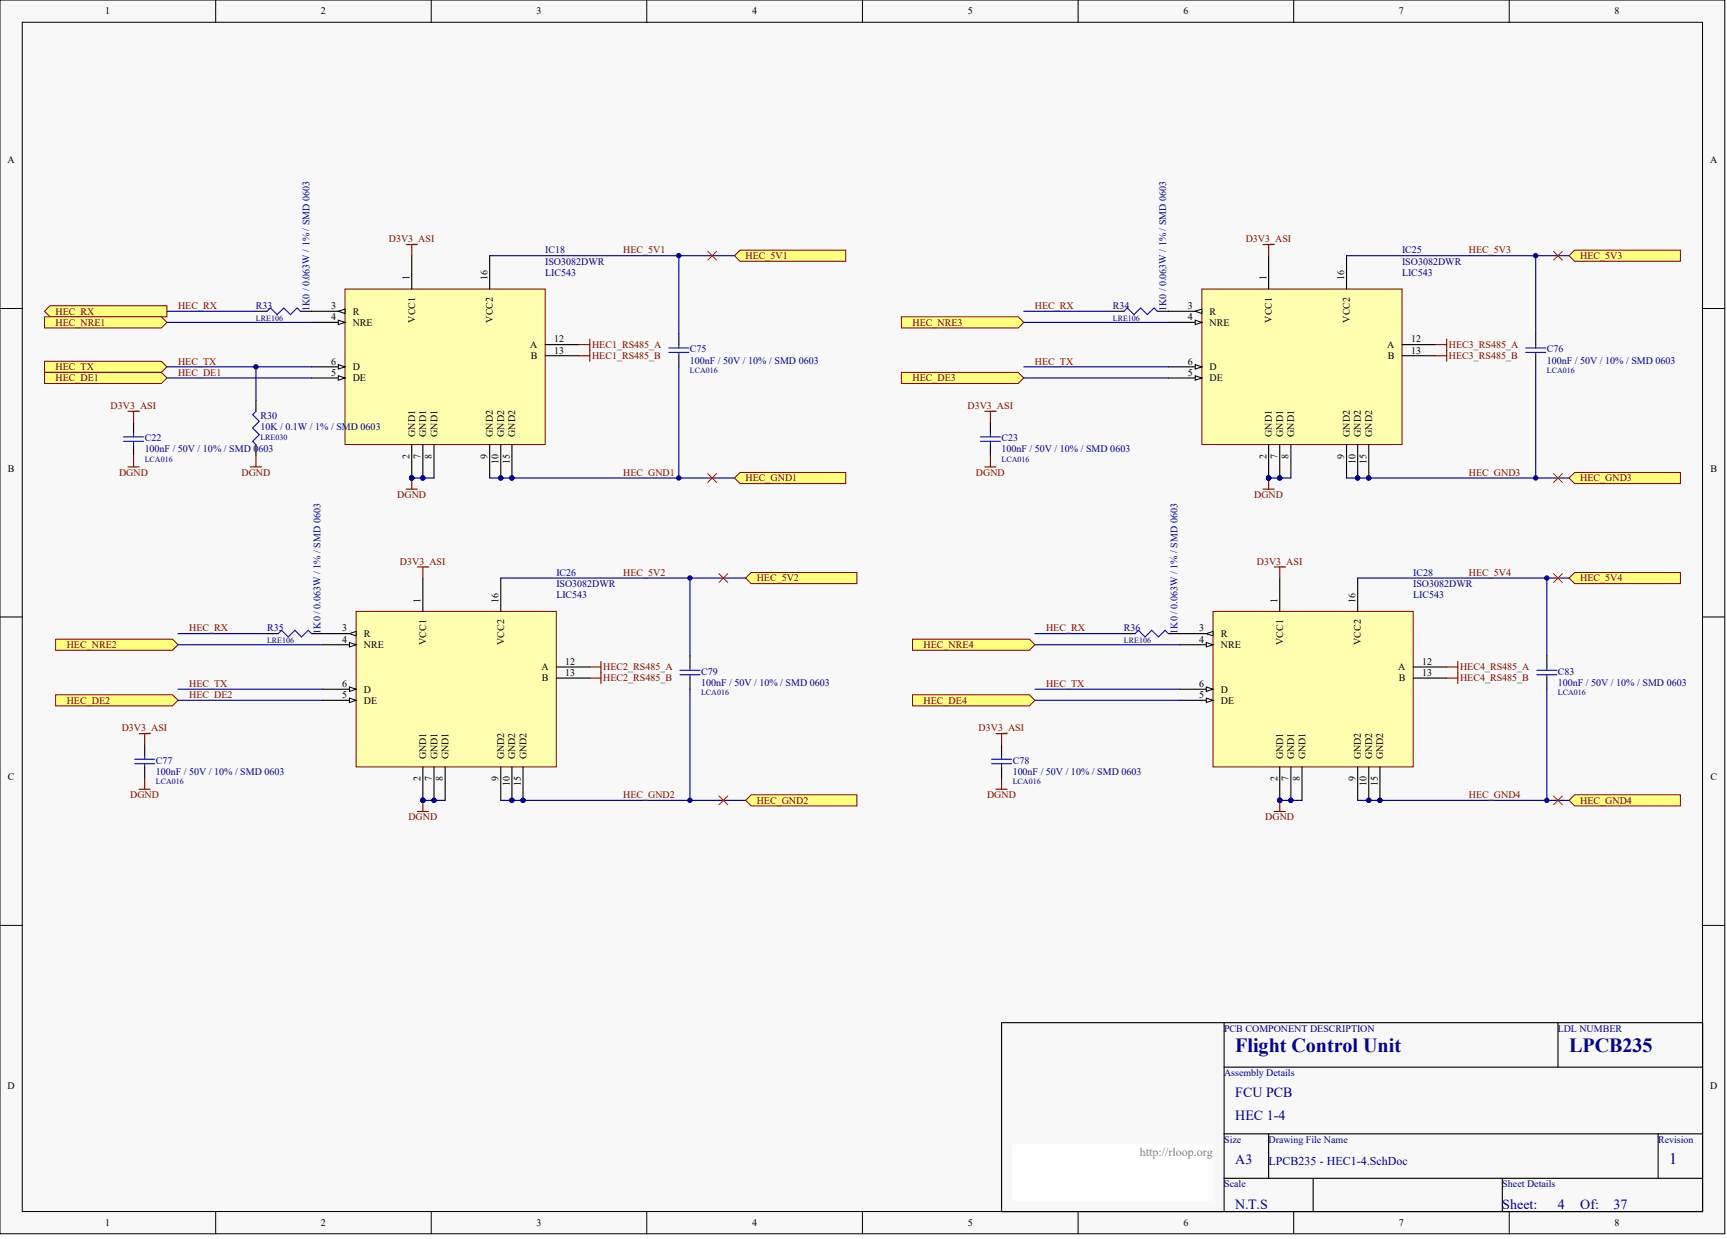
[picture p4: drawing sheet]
<svg xmlns="http://www.w3.org/2000/svg" width="328mm" height="236mm" viewBox="0 0 328 236" stroke-linecap="round" stroke-linejoin="round" font-family="sans-serif">
<defs><g id="words">
<g font-size="3.8" fill="#000080">
<text x="234.9" y="200">Flight Control Unit</text>
<text x="298.4" y="200">LPCB235</text>
</g>
<text font-size="3" fill="#000080" x="317.5" y="221.3">1</text>
<g font-size="2.7" fill="#000080">
<text x="234.9" y="208.7">FCU PCB</text>
<text x="234.9" y="213">HEC 1-4</text>
<text x="234.9" y="221.4">A3</text>
<text x="234.9" y="229.9">N.T.S</text>
<text x="285.7" y="229.9">Sheet:</text>
<text x="296.3" y="229.9">4</text>
<text x="300.5" y="229.9">Of:</text>
<text x="306.9" y="229.9">37</text>
</g>
<text font-size="2.3" fill="#808080" x="216.8" y="219.8">http://rloop.org</text>
<text font-size="2.3" fill="#000080" x="241.3" y="221.5">LPCB235 - HEC1-4.SchDoc</text>
<g font-size="1.9">
<text x="20" y="2.8">1</text>
<text x="61" y="2.8">2</text>
<text x="102" y="2.8">3</text>
<text x="143" y="2.8">4</text>
<text x="184" y="2.8">5</text>
<text x="225.1" y="2.8">6</text>
<text x="266" y="2.8">7</text>
<text x="307.1" y="2.8">8</text>
<text x="1.4" y="31">A</text>
<text x="325.2" y="31">A</text>
<text x="77.9" y="53.3" transform="rotate(-90 77.9 53.3)">1</text>
<text x="92.7" y="53.3" transform="rotate(-90 92.7 53.3)">16</text>
<text x="240.8" y="53.3" transform="rotate(-90 240.8 53.3)">1</text>
<text x="255.7" y="53.3" transform="rotate(-90 255.7 53.3)">16</text>
<text x="63" y="58.8">3</text>
<text x="67.1" y="59.8">R</text>
<text x="225.9" y="58.8">3</text>
<text x="230" y="59.8">R</text>
<text x="63" y="60.9">4</text>
<text x="67.1" y="62">NRE</text>
<text x="78.9" y="61.3" transform="rotate(-90 78.9 61.3)">VCC1</text>
<text x="93.8" y="61.3" transform="rotate(-90 93.8 61.3)">VCC2</text>
<text x="105.4" y="65.1">12</text>
<text x="225.9" y="60.9">4</text>
<text x="230" y="62">NRE</text>
<text x="241.9" y="61.3" transform="rotate(-90 241.9 61.3)">VCC1</text>
<text x="256.7" y="61.3" transform="rotate(-90 256.7 61.3)">VCC2</text>
<text x="268.4" y="65.1">12</text>
<text x="63" y="69.4">6</text>
<text x="63" y="71.5">5</text>
<text x="67.1" y="70.4">D</text>
<text x="100.8" y="66.2">A</text>
<text x="101" y="68.3">B</text>
<text x="105.4" y="67.2">13</text>
<text x="225.9" y="69.4">6</text>
<text x="225.9" y="71.5">5</text>
<text x="230" y="70.4">D</text>
<text x="263.8" y="66.2">A</text>
<text x="263.9" y="68.3">B</text>
<text x="268.4" y="67.2">13</text>
<text x="67.1" y="72.5">DE</text>
<text x="230" y="72.5">DE</text>
<text x="78.9" y="83.1" transform="rotate(-90 78.9 83.1)">GND1</text>
<text x="81.1" y="83.1" transform="rotate(-90 81.1 83.1)">GND1</text>
<text x="83.2" y="83.1" transform="rotate(-90 83.2 83.1)">GND1</text>
<text x="93.8" y="83.1" transform="rotate(-90 93.8 83.1)">GND2</text>
<text x="95.9" y="83.1" transform="rotate(-90 95.9 83.1)">GND2</text>
<text x="98" y="83.1" transform="rotate(-90 98 83.1)">GND2</text>
<text x="241.9" y="83.1" transform="rotate(-90 241.9 83.1)">GND1</text>
<text x="244" y="83.1" transform="rotate(-90 244 83.1)">GND1</text>
<text x="246.1" y="83.1" transform="rotate(-90 246.1 83.1)">GND1</text>
<text x="256.7" y="83.1" transform="rotate(-90 256.7 83.1)">GND2</text>
<text x="258.8" y="83.1" transform="rotate(-90 258.8 83.1)">GND2</text>
<text x="260.9" y="83.1" transform="rotate(-90 260.9 83.1)">GND2</text>
<text x="1.5" y="89.7">B</text>
<text x="77.9" y="87.2" transform="rotate(-90 77.9 87.2)">2</text>
<text x="80" y="87.2" transform="rotate(-90 80 87.2)">7</text>
<text x="82.1" y="87.2" transform="rotate(-90 82.1 87.2)">8</text>
<text x="92.7" y="87.2" transform="rotate(-90 92.7 87.2)">9</text>
<text x="94.8" y="88.2" transform="rotate(-90 94.8 88.2)">10</text>
<text x="96.9" y="88.2" transform="rotate(-90 96.9 88.2)">15</text>
<text x="240.8" y="87.2" transform="rotate(-90 240.8 87.2)">2</text>
<text x="243" y="87.2" transform="rotate(-90 243 87.2)">7</text>
<text x="245.1" y="87.2" transform="rotate(-90 245.1 87.2)">8</text>
<text x="255.7" y="87.2" transform="rotate(-90 255.7 87.2)">9</text>
<text x="257.8" y="88.2" transform="rotate(-90 257.8 88.2)">10</text>
<text x="259.9" y="88.2" transform="rotate(-90 259.9 88.2)">15</text>
<text x="325.3" y="89.7">B</text>
<text x="80" y="114.6" transform="rotate(-90 80 114.6)">1</text>
<text x="94.8" y="114.6" transform="rotate(-90 94.8 114.6)">16</text>
<text x="243" y="114.6" transform="rotate(-90 243 114.6)">1</text>
<text x="257.8" y="114.6" transform="rotate(-90 257.8 114.6)">16</text>
<text x="65.1" y="120.1">3</text>
<text x="65.1" y="122.2">4</text>
<text x="69.2" y="121.2">R</text>
<text x="69.2" y="123.3">NRE</text>
<text x="81.1" y="122.7" transform="rotate(-90 81.1 122.7)">VCC1</text>
<text x="95.9" y="122.7" transform="rotate(-90 95.9 122.7)">VCC2</text>
<text x="228" y="120.1">3</text>
<text x="228" y="122.2">4</text>
<text x="232.2" y="121.2">R</text>
<text x="232.2" y="123.3">NRE</text>
<text x="244" y="122.7" transform="rotate(-90 244 122.7)">VCC1</text>
<text x="258.8" y="122.7" transform="rotate(-90 258.8 122.7)">VCC2</text>
<text x="65.1" y="130.7">6</text>
<text x="69.2" y="131.7">D</text>
<text x="103" y="127.5">A</text>
<text x="103.1" y="129.6">B</text>
<text x="107.5" y="126.4">12</text>
<text x="107.5" y="128.5">13</text>
<text x="228" y="130.7">6</text>
<text x="232.2" y="131.7">D</text>
<text x="265.9" y="127.5">A</text>
<text x="266" y="129.6">B</text>
<text x="270.5" y="126.4">12</text>
<text x="270.5" y="128.5">13</text>
<text x="65.1" y="132.8">5</text>
<text x="69.2" y="133.8">DE</text>
<text x="228" y="132.8">5</text>
<text x="232.2" y="133.8">DE</text>
<text x="1.5" y="148.4">C</text>
<text x="80" y="148.5" transform="rotate(-90 80 148.5)">2</text>
<text x="81.1" y="144.4" transform="rotate(-90 81.1 144.4)">GND1</text>
<text x="82.1" y="148.5" transform="rotate(-90 82.1 148.5)">7</text>
<text x="83.2" y="144.4" transform="rotate(-90 83.2 144.4)">GND1</text>
<text x="84.2" y="148.5" transform="rotate(-90 84.2 148.5)">8</text>
<text x="85.3" y="144.4" transform="rotate(-90 85.3 144.4)">GND1</text>
<text x="94.8" y="148.5" transform="rotate(-90 94.8 148.5)">9</text>
<text x="95.9" y="144.4" transform="rotate(-90 95.9 144.4)">GND2</text>
<text x="96.9" y="149.5" transform="rotate(-90 96.9 149.5)">10</text>
<text x="98" y="144.4" transform="rotate(-90 98 144.4)">GND2</text>
<text x="99" y="149.5" transform="rotate(-90 99 149.5)">15</text>
<text x="100.1" y="144.4" transform="rotate(-90 100.1 144.4)">GND2</text>
<text x="243" y="148.5" transform="rotate(-90 243 148.5)">2</text>
<text x="244" y="144.4" transform="rotate(-90 244 144.4)">GND1</text>
<text x="245.1" y="148.5" transform="rotate(-90 245.1 148.5)">7</text>
<text x="246.1" y="144.4" transform="rotate(-90 246.1 144.4)">GND1</text>
<text x="247.2" y="148.5" transform="rotate(-90 247.2 148.5)">8</text>
<text x="248.2" y="144.4" transform="rotate(-90 248.2 144.4)">GND1</text>
<text x="257.8" y="148.5" transform="rotate(-90 257.8 148.5)">9</text>
<text x="258.8" y="144.4" transform="rotate(-90 258.8 144.4)">GND2</text>
<text x="259.9" y="149.5" transform="rotate(-90 259.9 149.5)">10</text>
<text x="260.9" y="144.4" transform="rotate(-90 260.9 144.4)">GND2</text>
<text x="262" y="149.5" transform="rotate(-90 262 149.5)">15</text>
<text x="263.1" y="144.4" transform="rotate(-90 263.1 144.4)">GND2</text>
<text x="325.3" y="148.4">C</text>
<text x="1.4" y="207">D</text>
<text x="325.2" y="207">D</text>
<text x="20" y="233.2">1</text>
<text x="61" y="233.2">2</text>
<text x="102" y="233.2">3</text>
<text x="143" y="233.2">4</text>
<text x="184" y="233.2">5</text>
<text x="225.1" y="233.2">6</text>
<text x="266" y="233.2">7</text>
<text x="307.1" y="233.2">8</text>
</g>
<g font-size="1.9" fill="#800000">
<text x="73.9" y="46.1">D3V3_ASI</text>
<text x="236.9" y="46.1">D3V3_ASI</text>
<text x="118.5" y="48.2">HEC_5V1</text>
<text x="141.8" y="49.3">HEC_5V1</text>
<text x="279.4" y="48.2">HEC_5V3</text>
<text x="300.5" y="49.3">HEC_5V3</text>
<text x="10.6" y="59.8">HEC_RX</text>
<text x="33.9" y="58.8">HEC_RX</text>
<text x="196.8" y="58.8">HEC_RX</text>
<text x="10.6" y="62">HEC_NRE1</text>
<text x="173.5" y="62">HEC_NRE3</text>
<text x="10.6" y="70.4">HEC_TX</text>
<text x="33.9" y="69.4">HEC_TX</text>
<text x="33.9" y="71.5">HEC_DE1</text>
<text x="112.6" y="66.2">HEC1_RS485_A</text>
<text x="112.6" y="68.3">HEC1_RS485_B</text>
<text x="196.8" y="69.4">HEC_TX</text>
<text x="275.5" y="66.2">HEC3_RS485_A</text>
<text x="275.5" y="68.3">HEC3_RS485_B</text>
<text x="10.6" y="72.5">HEC_DE1</text>
<text x="21" y="77.8">D3V3_ASI</text>
<text x="173.5" y="72.5">HEC_DE3</text>
<text x="184" y="77.8">D3V3_ASI</text>
<text x="22.6" y="90.5">DGND</text>
<text x="45.9" y="90.5">DGND</text>
<text x="75.6" y="94.7">DGND</text>
<text x="118.5" y="90.5">HEC_GND1</text>
<text x="141.8" y="91.6">HEC_GND1</text>
<text x="185.6" y="90.5">DGND</text>
<text x="238.5" y="94.7">DGND</text>
<text x="279.4" y="90.5">HEC_GND3</text>
<text x="300.5" y="91.6">HEC_GND3</text>
<text x="76.1" y="107.4">D3V3_ASI</text>
<text x="239" y="107.4">D3V3_ASI</text>
<text x="118.5" y="109.5">HEC_5V2</text>
<text x="143.9" y="110.6">HEC_5V2</text>
<text x="279.4" y="109.5">HEC_5V4</text>
<text x="300.5" y="110.6">HEC_5V4</text>
<text x="12.7" y="123.3">HEC_NRE2</text>
<text x="36" y="120.1">HEC_RX</text>
<text x="175.7" y="123.3">HEC_NRE4</text>
<text x="198.9" y="120.1">HEC_RX</text>
<text x="36" y="130.7">HEC_TX</text>
<text x="114.7" y="127.5">HEC2_RS485_A</text>
<text x="114.7" y="129.6">HEC2_RS485_B</text>
<text x="198.9" y="130.7">HEC_TX</text>
<text x="277.7" y="127.5">HEC4_RS485_A</text>
<text x="277.7" y="129.6">HEC4_RS485_B</text>
<text x="12.7" y="133.8">HEC_DE2</text>
<text x="36" y="132.8">HEC_DE2</text>
<text x="175.7" y="133.8">HEC_DE4</text>
<text x="23.2" y="139.1">D3V3_ASI</text>
<text x="186.1" y="139.1">D3V3_ASI</text>
<text x="24.8" y="151.8">DGND</text>
<text x="118.5" y="151.8">HEC_GND2</text>
<text x="143.9" y="152.9">HEC_GND2</text>
<text x="187.7" y="151.8">DGND</text>
<text x="279.4" y="151.8">HEC_GND4</text>
<text x="300.5" y="152.9">HEC_GND4</text>
<text x="77.7" y="156">DGND</text>
<text x="240.6" y="156">DGND</text>
</g>
<g font-size="1.9" fill="#000080">
<text x="103.7" y="52.4">LIC543</text>
<text x="103.7" y="48.2">IC18</text>
<text x="103.7" y="50.3">ISO3082DWR</text>
<text x="266.7" y="52.4">LIC543</text>
<text x="266.7" y="48.2">IC25</text>
<text x="266.7" y="50.3">ISO3082DWR</text>
<text x="48.7" y="58.8">R33</text>
<text x="58.8" y="59.2" transform="rotate(-90 58.8 59.2)">1K0 / 0.063W / 1% / SMD 0603</text>
<text x="211.6" y="58.8">R34</text>
<text x="221.8" y="59.2" transform="rotate(-90 221.8 59.2)">1K0 / 0.063W / 1% / SMD 0603</text>
<text x="131.2" y="67">C75</text>
<text x="131.2" y="69.1">100nF / 50V / 10% / SMD 0603</text>
<text x="294.2" y="67">C76</text>
<text x="294.2" y="69.1">100nF / 50V / 10% / SMD 0603</text>
<text x="27.5" y="83.9">C22</text>
<text x="49.5" y="79.7">R30</text>
<text x="49.5" y="81.8">10K / 0.1W / 1% / SMD 0603</text>
<text x="190.5" y="83.9">C23</text>
<text x="27.5" y="86.1">100nF / 50V / 10% / SMD 0603</text>
<text x="190.5" y="86.1">100nF / 50V / 10% / SMD 0603</text>
<text x="105.8" y="113.8">LIC543</text>
<text x="105.8" y="109.5">IC26</text>
<text x="105.8" y="111.6">ISO3082DWR</text>
<text x="268.8" y="113.8">LIC543</text>
<text x="268.8" y="109.5">IC28</text>
<text x="268.8" y="111.6">ISO3082DWR</text>
<text x="50.8" y="120.1">R35</text>
<text x="61" y="120.5" transform="rotate(-90 61 120.5)">1K0 / 0.063W / 1% / SMD 0603</text>
<text x="213.8" y="120.1">R36</text>
<text x="223.9" y="120.5" transform="rotate(-90 223.9 120.5)">1K0 / 0.063W / 1% / SMD 0603</text>
<text x="133.3" y="128.3">C79</text>
<text x="133.3" y="130.5">100nF / 50V / 10% / SMD 0603</text>
<text x="296.3" y="128.3">C83</text>
<text x="296.3" y="130.5">100nF / 50V / 10% / SMD 0603</text>
<text x="29.6" y="145.3">C77</text>
<text x="29.6" y="147.4">100nF / 50V / 10% / SMD 0603</text>
<text x="192.6" y="145.3">C78</text>
<text x="192.6" y="147.4">100nF / 50V / 10% / SMD 0603</text>
<text x="232.8" y="196.2">PCB COMPONENT DESCRIPTION</text>
<text x="296.3" y="196.2">LDL NUMBER</text>
<text x="232.8" y="204.7">Assembly Details</text>
<text x="232.8" y="217.3">Size</text>
<text x="241.3" y="217.3">Drawing File Name</text>
<text x="315.3" y="217.3">Revision</text>
<text x="232.8" y="225.8">Scale</text>
<text x="285.7" y="225.8">Sheet Details</text>
</g>
<g font-size="1.5" fill="#000080">
<text x="48.7" y="61">LRE106</text>
<text x="211.6" y="61">LRE106</text>
<text x="131.2" y="70.9">LCA016</text>
<text x="294.2" y="70.9">LCA016</text>
<text x="49.5" y="83.6">LRE030</text>
<text x="27.5" y="87.8">LCA016</text>
<text x="190.5" y="87.8">LCA016</text>
<text x="50.8" y="122.3">LRE106</text>
<text x="213.8" y="122.3">LRE106</text>
<text x="133.3" y="132.2">LCA016</text>
<text x="296.3" y="132.2">LCA016</text>
<text x="29.6" y="149.1">LCA016</text>
<text x="192.6" y="149.1">LCA016</text>
</g>
</g></defs>
<g fill="#f8f8f8" stroke="#000" stroke-width=".19">
<path d="M0 0h328v234.7h-328z"/>
<path d="M4.2 4.2h319.6v226.2h-319.6z"/>
</g>
<g fill="none" stroke="#000" stroke-width=".19">
<path d="M41 0v4.2M82 0v4.2M123 0v4.2M164 0v4.2M205 0v4.2M246 0v4.2M287 0v4.2M0 58.7h4.2M323.8 58.7h4.2M0 117.3h4.2M323.8 117.3h4.2M0 176h4.2"/>
<path d="M323.8 176h4.2M41 230.5v4.2M82 230.5v4.2M123 230.5v4.2M164 230.5v4.2M205 230.5v4.2M246 230.5v4.2M287 230.5v4.2"/>
</g>
<path d="M190.5 194.5h133.3v36h-133.3zM232.8 194.5v36M296.3 194.5v8.5M232.8 203h91M232.8 215.7h91M241.3 215.7v8.4M315.3 215.7v8.4M232.8 224.1h91M249.7 224.1v6.4M285.7 224.1v6.4" fill="none" stroke="#000" stroke-width=".21"/>
<path d="M192.6 217.8h38.1v10.5h-38.1z" fill="#fff" stroke="#fff" stroke-width=".19"/>
<path d="M65.6 55h38.1v29.6h-38.1z" fill="#ffffb0" stroke="#800000" stroke-width=".19"/>
<path d="M59.3 59.2h6.3" fill="none" stroke="#000" stroke-width=".21"/>
<path d="M64.3 59.2l1.3-.4v.8z" fill="#f8f8f8" stroke="#000" stroke-width=".19"/>
<path d="M59.3 61.3h6.3" fill="none" stroke="#000" stroke-width=".21"/>
<path d="M64.3 60.9l1.3 .4-1.3 .4z" fill="#f8f8f8" stroke="#000" stroke-width=".19"/>
<path d="M59.3 69.8h6.3" fill="none" stroke="#000" stroke-width=".21"/>
<path d="M64.3 69.4l1.3 .4-1.3 .4z" fill="#f8f8f8" stroke="#000" stroke-width=".19"/>
<path d="M59.3 71.9h6.3" fill="none" stroke="#000" stroke-width=".21"/>
<path d="M64.3 71.5l1.3 .4-1.3 .4z" fill="#f8f8f8" stroke="#000" stroke-width=".19"/>
<path d="M78.3 48.6v6.4M93.1 48.6v6.4M103.7 65.5h6.4M103.7 67.7h6.4M25.4 80.3v2.2M25.4 84.6v2.1M78.3 84.6v6.3M80.4 84.6v6.3M82.5 84.6v6.3M93.1 84.6v6.3M95.2 84.6v6.3M97.4 84.6v6.3" fill="none" stroke="#000" stroke-width=".21"/>
<g fill="#000080" stroke="#000080" stroke-width=".19">
<circle cx="78.3" cy="90.9" r=".41"/>
<circle cx="80.4" cy="90.9" r=".41"/>
<circle cx="95.2" cy="90.9" r=".41"/>
<circle cx="97.3" cy="90.9" r=".41"/>
</g>
<path d="M77.2 46.5h2.2M78.3 46.5v2.1M24.3 78.2h2.2M25.4 78.2v2.1M24.3 88.8h2.2M25.4 86.7v2.1M77.2 93h2.2M78.3 90.9v2.1" fill="none" stroke="#800000" stroke-width=".21"/>
<path d="M78.3 90.9h4.2" fill="none" stroke="#000080" stroke-width=".21"/>
<path d="M23.5 83.9h3.8M23.5 83.1h3.8M25.4 82.5v.6M25.4 83.9v.7" fill="none" stroke="#00f" stroke-width=".21"/>
<g fill="#ffff80" stroke="#800000" stroke-width=".19">
<path d="M8.5 59.2l1-1.1h22.2v2.2h-22.2z" fill-rule="evenodd"/>
<path d="M8.5 68.7h22.2l1 1.1-1 1h-22.2z" fill-rule="evenodd"/>
</g>
<path d="M31.7 69.8h27.6" fill="none" stroke="#000080" stroke-width=".21"/>
<path d="M8.5 70.8h22.2l1 1.1-1 1h-22.2z" fill-rule="evenodd" fill="#ffff80" stroke="#800000" stroke-width=".19"/>
<path d="M31.7 71.9h27.6M48.7 69.8v6.3M93.1 90.9h46.6" fill="none" stroke="#000080" stroke-width=".21"/>
<path d="M48.7 76.1v2.1M129.1 63.4v2.1M129.1 67.7v2.1M48.7 84.6v2.1" fill="none" stroke="#000" stroke-width=".21"/>
<path d="M48.7 78.2l-.7 .7 1.3 1.2-1.3 1.3 1.3 1.3-1.3 1.2 .7 .7M127.2 67h3.8M127.2 66.2h3.8M129.1 65.5v.7M129.1 67v.7" fill="none" stroke="#00f" stroke-width=".21"/>
<path d="M47.6 88.8h2.1M48.7 86.7v2.1" fill="none" stroke="#800000" stroke-width=".21"/>
<circle cx="48.7" cy="69.8" r=".41" fill="#000080" stroke="#000080" stroke-width=".19"/>
<path d="M67.7 116.3h38.1v29.6h-38.1z" fill="#ffffb0" stroke="#800000" stroke-width=".19"/>
<path d="M61.4 120.5h6.3" fill="none" stroke="#000" stroke-width=".21"/>
<path d="M66.5 120.5l1.2-.4v.8z" fill="#f8f8f8" stroke="#000" stroke-width=".19"/>
<path d="M61.4 122.6h6.3" fill="none" stroke="#000" stroke-width=".21"/>
<path d="M66.5 122.2l1.2 .4-1.2 .5z" fill="#f8f8f8" stroke="#000" stroke-width=".19"/>
<path d="M61.4 131.1h6.3" fill="none" stroke="#000" stroke-width=".21"/>
<path d="M66.5 130.7l1.2 .4-1.2 .4z" fill="#f8f8f8" stroke="#000" stroke-width=".19"/>
<path d="M61.4 133.2h6.3" fill="none" stroke="#000" stroke-width=".21"/>
<path d="M66.5 132.8l1.2 .4-1.2 .4z" fill="#f8f8f8" stroke="#000" stroke-width=".19"/>
<g fill="none" stroke="#000" stroke-width=".21">
<path d="M80.4 109.9v6.4M95.2 109.9v6.4M105.8 126.9h6.4M105.8 129h6.4M131.2 124.7v2.2M131.2 129v2.1M27.5 141.7v2.1M27.5 145.9v2.1M80.4 145.9v6.3M82.5 145.9v6.3M84.7 145.9v6.3M95.2 145.9v6.3"/>
<path d="M97.4 145.9v6.3M99.5 145.9v6.3"/>
</g>
<g fill="#000080" stroke="#000080" stroke-width=".19">
<circle cx="80.4" cy="152.2" r=".41"/>
<circle cx="82.5" cy="152.2" r=".41"/>
<circle cx="97.3" cy="152.2" r=".41"/>
<circle cx="99.5" cy="152.2" r=".41"/>
</g>
<path d="M79.4 107.8h2.1M80.4 107.8v2.1M26.5 139.5h2.1M27.5 139.5v2.2M26.5 150.1h2.1M27.5 148v2.1M79.4 154.3h2.1M80.4 152.2v2.1" fill="none" stroke="#800000" stroke-width=".21"/>
<path d="M80.4 152.2h4.3" fill="none" stroke="#000080" stroke-width=".21"/>
<path d="M129.3 128.3h3.8M129.3 127.5h3.8M131.2 126.9v.6M131.2 128.3v.7M25.6 145.3h3.8M25.6 144.4h3.8M27.5 143.8v.6M27.5 145.3v.6" fill="none" stroke="#00f" stroke-width=".21"/>
<path d="M228.6 55h38v29.6h-38z" fill="#ffffb0" stroke="#800000" stroke-width=".19"/>
<path d="M222.2 59.2h6.4" fill="none" stroke="#000" stroke-width=".21"/>
<path d="M227.3 59.2l1.3-.4v.8z" fill="#f8f8f8" stroke="#000" stroke-width=".19"/>
<path d="M222.2 61.3h6.4" fill="none" stroke="#000" stroke-width=".21"/>
<path d="M227.3 60.9l1.3 .4-1.3 .4z" fill="#f8f8f8" stroke="#000" stroke-width=".19"/>
<path d="M222.2 69.8h6.4" fill="none" stroke="#000" stroke-width=".21"/>
<path d="M227.3 69.4l1.3 .4-1.3 .4z" fill="#f8f8f8" stroke="#000" stroke-width=".19"/>
<path d="M222.2 71.9h6.4" fill="none" stroke="#000" stroke-width=".21"/>
<path d="M227.3 71.5l1.3 .4-1.3 .4z" fill="#f8f8f8" stroke="#000" stroke-width=".19"/>
<g fill="none" stroke="#000" stroke-width=".21">
<path d="M241.3 48.6v6.4M256.1 48.6v6.4M266.7 65.5h6.3M266.7 67.7h6.3M292.1 63.4v2.1M292.1 67.7v2.1M188.4 80.3v2.2M188.4 84.6v2.1M241.3 84.6v6.3M243.4 84.6v6.3M245.5 84.6v6.3M256.1 84.6v6.3"/>
<path d="M258.2 84.6v6.3M260.3 84.6v6.3"/>
</g>
<g fill="#000080" stroke="#000080" stroke-width=".19">
<circle cx="241.3" cy="90.9" r=".41"/>
<circle cx="243.4" cy="90.9" r=".41"/>
<circle cx="258.2" cy="90.9" r=".41"/>
<circle cx="260.3" cy="90.9" r=".41"/>
</g>
<path d="M240.2 46.5h2.1M241.3 46.5v2.1M187.3 78.2h2.1M188.4 78.2v2.1M187.3 88.8h2.1M188.4 86.7v2.1M240.2 93h2.1M241.3 90.9v2.1" fill="none" stroke="#800000" stroke-width=".21"/>
<path d="M241.3 90.9h4.2" fill="none" stroke="#000080" stroke-width=".21"/>
<path d="M290.2 67h3.8M290.2 66.2h3.8M292.1 65.5v.7M292.1 67v.7M186.5 83.9h3.8M186.5 83.1h3.8M188.4 82.5v.6M188.4 83.9v.7" fill="none" stroke="#00f" stroke-width=".21"/>
<path d="M230.7 116.3h38.1v29.6h-38.1z" fill="#ffffb0" stroke="#800000" stroke-width=".19"/>
<path d="M224.3 120.5h6.4" fill="none" stroke="#000" stroke-width=".21"/>
<path d="M229.4 120.5l1.3-.4v.8z" fill="#f8f8f8" stroke="#000" stroke-width=".19"/>
<path d="M224.3 122.6h6.4" fill="none" stroke="#000" stroke-width=".21"/>
<path d="M229.4 122.2l1.3 .4-1.3 .5z" fill="#f8f8f8" stroke="#000" stroke-width=".19"/>
<path d="M224.3 131.1h6.4" fill="none" stroke="#000" stroke-width=".21"/>
<path d="M229.4 130.7l1.3 .4-1.3 .4z" fill="#f8f8f8" stroke="#000" stroke-width=".19"/>
<path d="M224.3 133.2h6.4" fill="none" stroke="#000" stroke-width=".21"/>
<path d="M229.4 132.8l1.3 .4-1.3 .4z" fill="#f8f8f8" stroke="#000" stroke-width=".19"/>
<g fill="none" stroke="#000" stroke-width=".21">
<path d="M243.4 109.9v6.4M258.2 109.9v6.4M268.8 126.9h6.3M268.8 129h6.3M294.2 124.7v2.2M294.2 129v2.1M190.5 141.7v2.1M190.5 145.9v2.1M243.4 145.9v6.3M245.5 145.9v6.3M247.6 145.9v6.3M258.2 145.9v6.3"/>
<path d="M260.3 145.9v6.3M262.4 145.9v6.3"/>
</g>
<g fill="#000080" stroke="#000080" stroke-width=".19">
<circle cx="243.4" cy="152.2" r=".41"/>
<circle cx="245.5" cy="152.2" r=".41"/>
<circle cx="260.3" cy="152.2" r=".41"/>
<circle cx="262.4" cy="152.2" r=".41"/>
</g>
<g fill="none" stroke="#800000" stroke-width=".21">
<path d="M110.1 65.5h2.1M110.1 67.7h2.1M112.2 64.5v4.2M273 65.5h2.1M273 67.7h2.1M275.1 64.5v4.2M242.3 107.8h2.1M243.4 107.8v2.1M112.2 126.9h2.1M112.2 129h2.1M114.3 125.8v4.2M189.4 139.5h2.1"/>
<path d="M190.5 139.5v2.2M275.1 126.9h2.1M275.1 129h2.1M277.2 125.8v4.2M189.4 150.1h2.1M190.5 148v2.1M242.3 154.3h2.1M243.4 152.2v2.1"/>
</g>
<path d="M243.4 152.2h4.2" fill="none" stroke="#000080" stroke-width=".21"/>
<path d="M292.3 128.3h3.8M292.3 127.5h3.8M294.2 126.9v.6M294.2 128.3v.7M188.6 145.3h3.8M188.6 144.4h3.8M190.5 143.8v.6M190.5 145.3v.6" fill="none" stroke="#00f" stroke-width=".21"/>
<path d="M8.5 60.3h22.2l1 1-1 1.1h-22.2z" fill-rule="evenodd" fill="#ffff80" stroke="#800000" stroke-width=".19"/>
<path d="M31.7 59.2h17M31.7 61.3h27.6M33.9 131.1h27.5" fill="none" stroke="#000080" stroke-width=".21"/>
<path d="M48.7 59.2h2.1M57.1 59.2h2.2" fill="none" stroke="#000" stroke-width=".21"/>
<path d="M50.8 59.2l.6-.6 1.3 1.2 1.3-1.2 1.2 1.2 1.3-1.2 .6 .6" fill="none" stroke="#00f" stroke-width=".21"/>
<path d="M10.6 132.1h22.2l1.1 1.1-1.1 1.1h-22.2z" fill-rule="evenodd" fill="#ffff80" stroke="#800000" stroke-width=".19"/>
<path d="M33.9 133.2h27.5" fill="none" stroke="#000080" stroke-width=".21"/>
<path d="M10.6 121.6h22.2l1.1 1-1.1 1.1h-22.2z" fill-rule="evenodd" fill="#ffff80" stroke="#800000" stroke-width=".19"/>
<path d="M194.7 69.8h27.5M33.9 122.6h27.5M33.9 120.5h16.9" fill="none" stroke="#000080" stroke-width=".21"/>
<path d="M50.8 120.5h2.1M59.3 120.5h2.1" fill="none" stroke="#000" stroke-width=".21"/>
<path d="M52.9 120.5l.6-.6 1.3 1.3 1.3-1.3 1.3 1.3 1.2-1.3 .7 .6" fill="none" stroke="#00f" stroke-width=".21"/>
<path d="M171.4 70.8h22.2l1.1 1.1-1.1 1h-22.2z" fill-rule="evenodd" fill="#ffff80" stroke="#800000" stroke-width=".19"/>
<path d="M194.7 71.9h27.5" fill="none" stroke="#000080" stroke-width=".21"/>
<path d="M171.4 60.3h22.2l1.1 1-1.1 1.1h-22.2z" fill-rule="evenodd" fill="#ffff80" stroke="#800000" stroke-width=".19"/>
<path d="M194.7 59.2h16.9M194.7 61.3h27.5M196.8 131.1h27.5" fill="none" stroke="#000080" stroke-width=".21"/>
<path d="M211.6 59.2h2.2M220.1 59.2h2.1" fill="none" stroke="#000" stroke-width=".21"/>
<path d="M213.8 59.2l.6-.6 1.3 1.2 1.2-1.2 1.3 1.2 1.3-1.2 .6 .6" fill="none" stroke="#00f" stroke-width=".21"/>
<path d="M173.5 132.1h22.3l1 1.1-1 1.1h-22.3z" fill-rule="evenodd" fill="#ffff80" stroke="#800000" stroke-width=".19"/>
<path d="M196.8 133.2h27.5" fill="none" stroke="#000080" stroke-width=".21"/>
<path d="M173.5 121.6h22.3l1 1-1 1.1h-22.3z" fill-rule="evenodd" fill="#ffff80" stroke="#800000" stroke-width=".19"/>
<path d="M196.8 122.6h27.5M196.8 120.5h17" fill="none" stroke="#000080" stroke-width=".21"/>
<path d="M213.8 120.5h2.1M222.2 120.5h2.1" fill="none" stroke="#000" stroke-width=".21"/>
<path d="M215.9 120.5l.6-.6 1.3 1.3 1.2-1.3 1.3 1.3 1.3-1.3 .6 .6" fill="none" stroke="#00f" stroke-width=".21"/>
<path d="M139.7 48.6l1-1h20.1v2.1h-20.1z" fill-rule="evenodd" fill="#ffff80" stroke="#800000" stroke-width=".19"/>
<path d="M93.1 48.6h46.6M129.1 48.6v14.8" fill="none" stroke="#000080" stroke-width=".21"/>
<circle cx="129.1" cy="48.6" r=".41" fill="#000080" stroke="#000080" stroke-width=".19"/>
<path d="M139.7 90.9l1-1h20.1v2.1h-20.1z" fill-rule="evenodd" fill="#ffff80" stroke="#800000" stroke-width=".19"/>
<path d="M129.1 69.8v21.1M95.2 152.2h46.6" fill="none" stroke="#000080" stroke-width=".21"/>
<circle cx="129.1" cy="90.9" r=".41" fill="#000080" stroke="#000080" stroke-width=".19"/>
<path d="M141.8 109.9l1.1-1h20.1v2.1h-20.1z" fill-rule="evenodd" fill="#ffff80" stroke="#800000" stroke-width=".19"/>
<path d="M95.2 109.9h46.6M131.2 109.9v14.8" fill="none" stroke="#000080" stroke-width=".21"/>
<circle cx="131.2" cy="109.9" r=".41" fill="#000080" stroke="#000080" stroke-width=".19"/>
<path d="M141.8 152.2l1.1-1h20.1v2.1h-20.1z" fill-rule="evenodd" fill="#ffff80" stroke="#800000" stroke-width=".19"/>
<path d="M256.1 90.9h42.3M131.2 131.1v21.1" fill="none" stroke="#000080" stroke-width=".21"/>
<circle cx="131.2" cy="152.2" r=".41" fill="#000080" stroke="#000080" stroke-width=".19"/>
<path d="M298.4 48.6l1.1-1h20.1v2.1h-20.1z" fill-rule="evenodd" fill="#ffff80" stroke="#800000" stroke-width=".19"/>
<path d="M256.1 48.6h42.3M292.1 48.6v14.8" fill="none" stroke="#000080" stroke-width=".21"/>
<circle cx="292" cy="48.6" r=".41" fill="#000080" stroke="#000080" stroke-width=".19"/>
<path d="M298.4 90.9l1.1-1h20.1v2.1h-20.1z" fill-rule="evenodd" fill="#ffff80" stroke="#800000" stroke-width=".19"/>
<path d="M292.1 69.8v21.1M258.2 152.2h40.2" fill="none" stroke="#000080" stroke-width=".21"/>
<circle cx="292" cy="90.9" r=".41" fill="#000080" stroke="#000080" stroke-width=".19"/>
<path d="M298.4 109.9l1.1-1h20.1v2.1h-20.1z" fill-rule="evenodd" fill="#ffff80" stroke="#800000" stroke-width=".19"/>
<path d="M258.2 109.9h40.2M294.2 109.9v14.8" fill="none" stroke="#000080" stroke-width=".21"/>
<circle cx="294.2" cy="109.9" r=".41" fill="#000080" stroke="#000080" stroke-width=".19"/>
<path d="M298.4 152.2l1.1-1h20.1v2.1h-20.1z" fill-rule="evenodd" fill="#ffff80" stroke="#800000" stroke-width=".19"/>
<path d="M294.2 131.1v21.1" fill="none" stroke="#000080" stroke-width=".21"/>
<circle cx="294.2" cy="152.2" r=".41" fill="#000080" stroke="#000080" stroke-width=".19"/>
<g fill="none" stroke="#f00" stroke-width=".19">
<path d="M134.6 47.8l1.7 1.7M136.3 47.8l-1.7 1.7M295.4 47.8l1.7 1.7M297.1 47.8l-1.7 1.7M134.6 90.1l1.7 1.7M136.3 90.1l-1.7 1.7M295.4 90.1l1.7 1.7M297.1 90.1l-1.7 1.7M136.7 109.1l1.7 1.7M138.4 109.1l-1.7 1.7M295.4 109.1l1.7 1.7M297.1 109.1l-1.7 1.7"/>
<path d="M136.7 151.4l1.7 1.7M138.4 151.4l-1.7 1.7M295.4 151.4l1.7 1.7M297.1 151.4l-1.7 1.7"/>
</g>
<use href="#words"/>
</svg>
